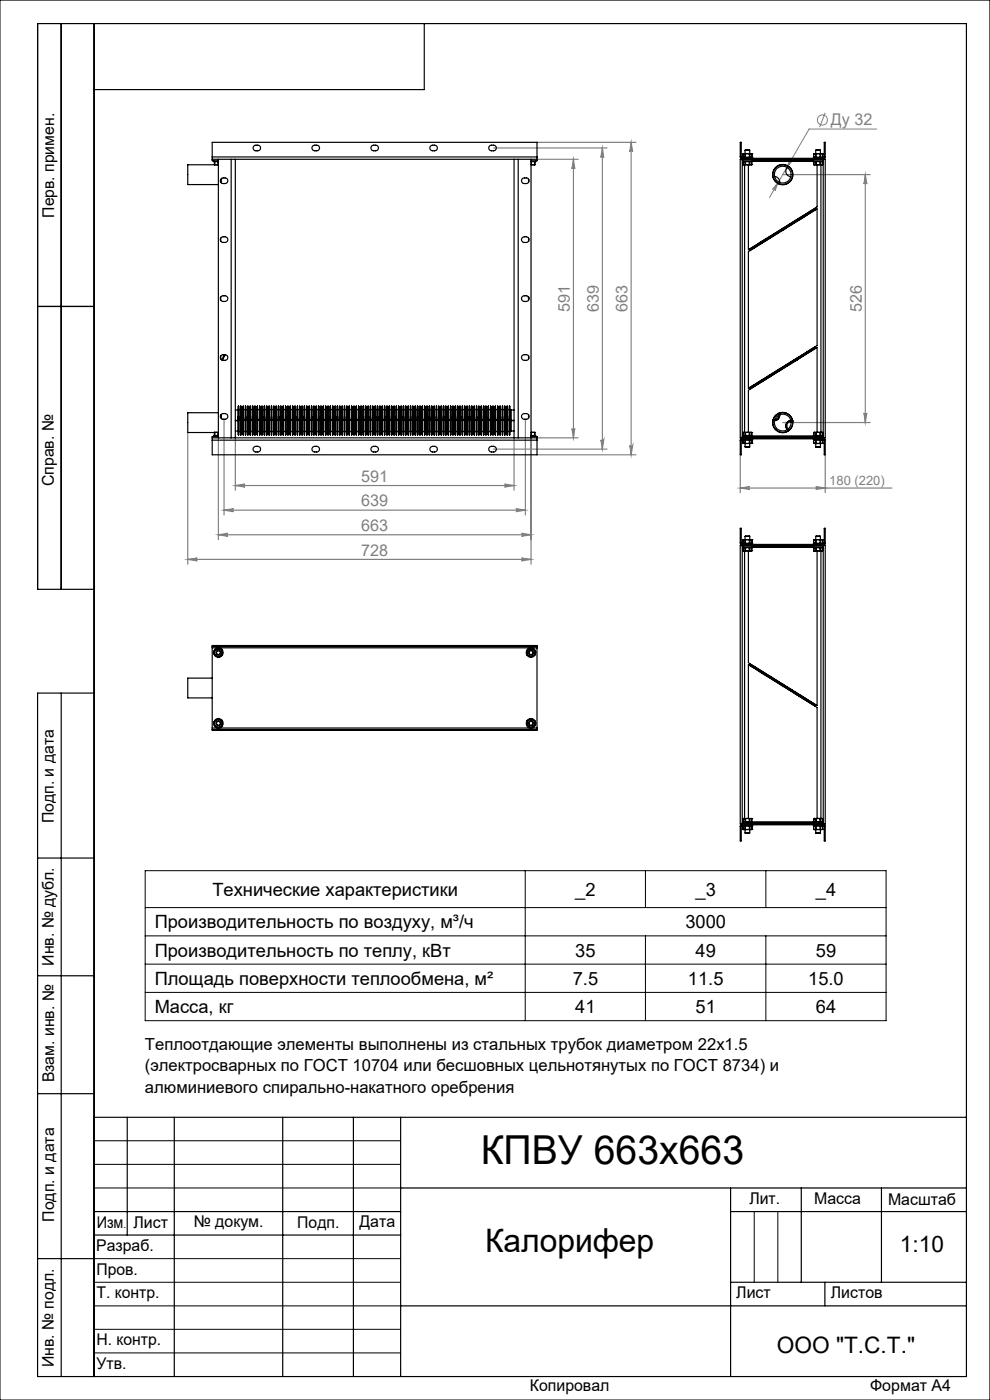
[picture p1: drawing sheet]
<svg xmlns="http://www.w3.org/2000/svg" width="210mm" height="297mm" viewBox="0 0 210 297" stroke-linecap="round" stroke-linejoin="round" font-family="sans-serif">
<defs><g id="words">
<text font-size="8.5" x="102" y="247">КПВУ 663х663</text>
<text font-size="6.9" x="102.9" y="265.6">Калорифер</text>
<g font-size="4.8">
<text x="190.9" y="265.6">1:10</text>
<text x="164.8" y="287">ООО &quot;Т.С.Т.&quot;</text>
</g>
<g font-size="3.9">
<text x="45.1" y="190.1">Технические характеристики</text>
<text x="122" y="190">_2</text>
<text x="147.5" y="190">_3</text>
<text x="173.1" y="190">_4</text>
<text x="32.8" y="196.9">Производительность по воздуху, м³/ч</text>
<text x="145.4" y="196.9">3000</text>
<text x="32.8" y="202.9">Производительность по теплу, кВт</text>
<text x="122" y="202.9">35</text>
<text x="147.5" y="202.9">49</text>
<text x="173.1" y="202.9">59</text>
<text x="32.8" y="208.9">Площадь поверхности теплообмена, м²</text>
<text x="121.5" y="208.9">7.5</text>
<text x="145.9" y="208.9">11.5</text>
<text x="171.4" y="208.9">15.0</text>
<text x="32.8" y="214.9">Масса, кг</text>
<text x="122" y="214.9">41</text>
<text x="147.5" y="214.9">51</text>
<text x="173.1" y="214.9">64</text>
</g>
<g font-size="3.5">
<text x="30.7" y="222.8">Теплоотдающие элементы выполнены из стальных трубок диаметром 22х1.5</text>
<text x="30.7" y="227.3">(электросварных по ГОСТ 10704 или бесшовных цельнотянутых по ГОСТ 8734) и</text>
<text x="30.7" y="231.8">алюминиевого спирально-накатного оребрения</text>
</g>
<g font-size="3.4" fill="#808080">
<text x="176.2" y="26.6">Ду 32</text>
<text x="120.9" y="66.2" transform="rotate(-90 120.9 66.2)">591</text>
<text x="127" y="66.2" transform="rotate(-90 127 66.2)">639</text>
<text x="133.1" y="66.2" transform="rotate(-90 133.1 66.2)">663</text>
<text x="182.8" y="66.2" transform="rotate(-90 182.8 66.2)">526</text>
<text x="76.6" y="102.2">591</text>
<text x="76.6" y="107.4">639</text>
<text x="76.6" y="112.7">663</text>
<text x="76.6" y="117.9">728</text>
</g>
<g font-size="3.4">
<text x="11.5" y="46.2" transform="rotate(-90 11.5 46.2)">Перв. примен.</text>
<text x="11.4" y="103.2" transform="rotate(-90 11.4 103.2)">Справ. №</text>
<text x="11.4" y="174.7" transform="rotate(-90 11.4 174.7)">Подп. и дата</text>
<text x="11.5" y="204.9" transform="rotate(-90 11.5 204.9)">Инв. № дубл.</text>
<text x="11.5" y="229.6" transform="rotate(-90 11.5 229.6)">Взам. инв. №</text>
<text x="159" y="255.5">Лит.</text>
<text x="172.7" y="255.5">Масса</text>
<text x="188.4" y="255.6">Масштаб</text>
<text x="11.5" y="259.2" transform="rotate(-90 11.5 259.2)">Подп. и дата</text>
<text x="20.5" y="260.4">Изм</text>
<text x="28.3" y="260.4">Лист</text>
<text x="41.1" y="260.4">№ докум.</text>
<text x="63.1" y="260.4">Подп.</text>
<text x="76.2" y="260.4">Дата</text>
<text x="20.4" y="265.4">Разраб.</text>
<text x="20.5" y="275.4">Т. контр.</text>
<text x="20.5" y="270.4">Пров.</text>
<text x="156.2" y="275.4">Лист</text>
<text x="176.2" y="275.4">Листов</text>
<text x="20.5" y="285.4">Н. контр.</text>
<text x="11.4" y="290" transform="rotate(-90 11.4 290)">Инв. № подл.</text>
<text x="20.5" y="290.4">Утв.</text>
<text x="112.4" y="295">Копировал</text>
<text x="184.6" y="295">Формат А4</text>
</g>
<text font-size="2.7" fill="#808080" x="175.9" y="102.9">180 (220)</text>
<text font-size="2.1" x="26.2" y="260.4">.</text>
</g></defs>
<g fill="none" stroke="#808080" stroke-width=".21">
<path d="M165.1 38.6l-.7 1.9a.3 .3 0 0 0-.1-.4 .3 .3 0 0 0-.4 .1zM167.7 33.6a.31 .31 0 0 0 .1 .4 .31 .31 0 0 0 .4-.1l-1.3 1.6zM175 23.9l-1.2 3.1M186 27.4h-14.4l-8.4 14.5"/>
<circle cx="174.4" cy="25.5" r="1.06"/>
</g>
<g fill="none" stroke="#808080" stroke-width=".25">
<path d="M104.7 31.4h24.1M113.9 33.8h8.7M113.9 30.2h21M121.6 33.8v59.1M121.6 33.8l.3 2a.3 .3 0 0 0-.3-.3 .3 .3 0 0 0-.3 .3zM127.8 31.4v63.9M127.8 31.4l.3 2a.3 .3 0 0 0-.3-.3 .3 .3 0 0 0-.3 .3zM133.9 30.2v66.3M133.9 30.2l.3 2a.3 .3 0 0 0-.3-.3 .3 .3 0 0 0-.3 .3zM166.1 37h18.5M183.6 37l.3 2a.3 .3 0 0 0-.3-.2 .3 .3 0 0 0-.3 .2zM183.6 37v52.6"/>
<path d="M39.8 91.8v27.9M46.3 92.9v21.6M47.5 89v20.3M49.9 92.9v11.1M104.7 95.3h24.1M109 92.9v11.1M111.4 89v20.3M112.6 92.9v26.8M113.9 92.9h8.7M113.9 96.5h21M121.3 90.9a.3 .3 0 0 0 .3 .3 .3 .3 0 0 0 .3-.3l-.3 2zM127.5 93.3a.3 .3 0 0 0 .3 .3 .3 .3 0 0 0 .3-.3l-.3 2z"/>
<path d="M133.6 94.5a.3 .3 0 0 0 .3 .3 .3 .3 0 0 0 .3-.3l-.3 2zM157 96.5v8M166.1 89.6h18.5M175 96.5v8M183.3 87.6a.3 .3 0 0 0 .3 .3 .3 .3 0 0 0 .3-.3l-.3 2zM39.8 118.7l2-.3a.3 .3 0 0 0-.2 .3 .3 .3 0 0 0 .2 .3zM39.8 118.7h72.8M46.3 113.4l2-.3a.32 .32 0 0 0-.3 .3 .32 .32 0 0 0 .3 .4zM46.3 113.4h66.3M47.5 108.2l2-.3a.32 .32 0 0 0-.3 .3 .32 .32 0 0 0 .3 .3zM47.5 108.2h63.9M49.9 103l2-.3a.32 .32 0 0 0-.3 .3 .32 .32 0 0 0 .3 .3z"/>
<path d="M49.9 103h59.1M107 102.7l2 .3-2 .3a.32 .32 0 0 0 .3-.3 .32 .32 0 0 0-.3-.3zM109.4 107.9l2 .3-2 .3a.32 .32 0 0 0 .3-.3 .32 .32 0 0 0-.3-.3zM110.6 113.1l2 .3-2 .4a.32 .32 0 0 0 .3-.4 .32 .32 0 0 0-.3-.3zM110.6 118.4l2 .3-2 .3a.3 .3 0 0 0 .3-.3 .3 .3 0 0 0-.3-.3zM157 103.5l2-.3a.3 .3 0 0 0-.3 .3 .3 .3 0 0 0 .3 .3zM157 103.5h32.2M173 103.2l2 .3-2 .3a.3 .3 0 0 0 .3-.3 .3 .3 0 0 0-.3-.3z"/>
</g>
<g fill="none" stroke="#000" stroke-width=".21">
<path d="M0 0h210v297h-210zM30.8 184.7h157.2v31.8h-157.2zM30.8 198.5h157.2M30.8 192.5h157.2M111.4 184.7v31.8M136.9 184.7v7.8M136.9 198.5v18M162.5 184.7v7.8M162.5 198.5v18M30.8 204.5h157.2M30.8 210.5h157.2M20 242h65"/>
<path d="M20 247h65M20 252h65M160 257v15M165 257v15M20 267h65M20 272h65M20 277h65M20 282h65M20 287h65"/>
</g>
<g fill="none" stroke="#000" stroke-width=".25">
<path d="M13 5v120M20 5v287M90 5v14h-70M8 65h12M20 125h-12v-120h197v287h-197v-145h12M13 147v145M8 182h12M8 207h12M8 232h12M20 237h185M27 237v25M37 237v55"/>
<path d="M60 237v55M75 237v55M85 237v55M20 257h65M85 252h120M155 252v40M155 257h50M170 252v20M187 252v20M8 267h12M20 262h65M85 277h120"/>
<path d="M155 272h50M175 272v5"/>
</g>
<g fill="#808080">
<path d="M165.1 38.6l-1.2 1.6a.3 .3 0 0 1 .4-.2 .3 .3 0 0 1 .1 .5zM167.7 33.6l-.8 1.9 1.3-1.6a.31 .31 0 0 1-.4 .1 .31 .31 0 0 1-.1-.4z"/>
<path d="M157 103.5l2-.3a.3 .3 0 0 0-.3 .3 .3 .3 0 0 0 .3 .3zM173 103.2l2 .3-2 .3a.3 .3 0 0 0 .3-.3 .3 .3 0 0 0-.3-.3z"/>
<path d="M49.9 103l2-.3a.32 .32 0 0 0-.3 .3 .32 .32 0 0 0 .3 .3zM107 102.7l2 .3-2 .3a.32 .32 0 0 0 .3-.3 .32 .32 0 0 0-.3-.3zM46.3 113.4l2-.3a.32 .32 0 0 0-.3 .3 .32 .32 0 0 0 .3 .4zM110.6 113.1l2 .3-2 .4a.32 .32 0 0 0 .3-.4 .32 .32 0 0 0-.3-.3zM39.8 118.7l2-.3a.3 .3 0 0 0-.2 .3 .3 .3 0 0 0 .2 .3zM110.6 118.4l2 .3-2 .3a.3 .3 0 0 0 .3-.3 .3 .3 0 0 0-.3-.3z"/>
<path d="M121.6 33.8l.3 2a.3 .3 0 0 0-.3-.3 .3 .3 0 0 0-.3 .3zM121.3 90.9a.3 .3 0 0 0 .3 .3 .3 .3 0 0 0 .3-.3l-.3 2zM127.8 31.4l.3 2a.3 .3 0 0 0-.3-.3 .3 .3 0 0 0-.3 .3zM127.5 93.3a.3 .3 0 0 0 .3 .3 .3 .3 0 0 0 .3-.3l-.3 2zM133.9 30.2l.3 2a.3 .3 0 0 0-.3-.3 .3 .3 0 0 0-.3 .3zM133.6 94.5a.3 .3 0 0 0 .3 .3 .3 .3 0 0 0 .3-.3l-.3 2zM183.6 37l.3 2a.3 .3 0 0 0-.3-.2 .3 .3 0 0 0-.3 .2zM183.3 87.6a.3 .3 0 0 0 .3 .3 .3 .3 0 0 0 .3-.3l-.3 2z"/>
<path d="M47.5 108.2l2-.3a.32 .32 0 0 0-.3 .3 .32 .32 0 0 0 .3 .3zM109.4 107.9l2 .3-2 .3a.32 .32 0 0 0 .3-.3 .32 .32 0 0 0-.3-.3z"/>
</g>
<g fill="none" stroke="#000" stroke-width=".25">
<path d="M45 33.3v.5M45 33.3v-3.1h68.9v3.1M45 33.3h68.9M45 33.8v.3h1.3M45 33.8h4M45.3 34.1v.2h1M45.5 34.9v.1M45.5 34.9h.1M45.5 34.3v.6M45.6 34.9h.6M45.6 34.3v.6M46.2 34.9l-6.4 .1v4.2h6.5"/>
<path d="M46.2 34.3v.6M46.3 33.8v59.1M46.8 38a.8 .8 0 0 1 1-.3 .8 .8 0 0 1 .5 .9 .79 .79 0 0 1-1 .4 .79 .79 0 0 1-.5-1zM47 37.8l-.1 1M49 33.8h60.9M49 33.8v59.1M49.9 33.8v59.1M54 30.9a.77 .77 0 0 1 .9-.1 .77 .77 0 0 1 .3 .9 .79 .79 0 0 1-1 .3 .79 .79 0 0 1-.4-.9zM66.3 31.1a.79 .79 0 0 1 .9-.3 .79 .79 0 0 1 .5 .9 .79 .79 0 0 1-1 .3 .79 .79 0 0 1-.4-.9zM78.8 31a.88 .88 0 0 1 1.5 .4 .85 .85 0 0 1-.8 .6 .85 .85 0 0 1-.8-.5zM91.5 30.9a.77 .77 0 0 1 .9-.1 .77 .77 0 0 1 .3 .9 .79 .79 0 0 1-1 .3 .79 .79 0 0 1-.4-.9zM104 30.9a.76 .76 0 0 1 .9-.1 .76 .76 0 0 1 .3 .9 .79 .79 0 0 1-1 .3 .79 .79 0 0 1-.4-.9z"/>
<path d="M109 33.8v59.1M109.9 33.8h4M109.9 33.8v59.1M110.8 37.9a.82 .82 0 0 1 .9-.2 .82 .82 0 0 1 .5 .8 .79 .79 0 0 1-1 .5 .79 .79 0 0 1-.5-1zM112.1 38v.7M112.6 33.8v59.1M112.7 34.9l.8 .1M112.7 34.9h.7M112.7 34.3v.6M113.4 34.9h.1M113.4 34.3v.6M113.5 34.3v.7"/>
<path d="M113.6 34.1v.2h-1M113.9 33.3v.5M113.9 33.8v.3h-1.3M157 33.3l.4 .5 .2-.4h1.9M157 33.3v-3.1h.2v3.1M157 33.3h.2M157 33.8h18v59.1h-18zM157.2 33.3l.2 .3h17.3l.1-.3M157.4 33.8l.1 .3h17.1v-.3v59.1v-.3h-17.1l-.1 .3zM157.6 34.1v.2h1.9v-.2M157.6 32.6h.5M157.6 32.6h.1"/>
<path d="M157.6 32.6h1.9M157.6 33.4h.1M157.6 33.4h.4M157.6 34.9h.1M157.6 34.9h1.9M157.6 32.6v.8M157.6 34.3v.6M157.6 34.9h.4M157.9 35v56.7M158 33.4h.1M158 34.9h.2M158 34.3v.6"/>
<path d="M158 31.9h1M158 31.9v1.5M158.1 33.4h.9M158.1 32.6h.9M158.1 32.6v.8M158.2 34.9h.7M158.2 34.3v.6M158.8 35v18l14.5-9.1v-8.9M158.9 34.9h.2M158.9 34.3v.6M159 32.6h.1M159 33.4h.1"/>
<path d="M159 32.6v.8M159 31.9v.7M159.1 32.6h.4M159.1 33.4h.4M159.1 34.9h.4M159.1 32.6v.8M159.1 34.3v.6M159.5 34.9h.1M159.5 34.3v.6M159.5 32.6h.1M159.5 33.4h.1M159.5 33.4h-.2"/>
<path d="M159.5 32.6v1M159.5 34.2h13M164 37.5h-.1M164.3 37.5a1.15 1.15 0 0 1 1.1 1.2M165.3 39h.1M167 35.6a1.15 1.15 0 0 0-.2 1.2 1.15 1.15 0 0 0 .9 .7M167.3 35.3h.1M168.1 37.5h.1M172.5 34.1v.2h2v-.2M172.6 32.6h.4M172.6 32.6h.1M172.6 32.6h1.9"/>
<path d="M172.6 33.4h.1M172.6 33.4h.4M172.6 32.6l-.1 1M172.6 34.9h.1M172.6 34.9h.4M172.6 34.9h1.9M172.6 34.3v.6M173 32.6h.1M173 33.4h.1M173 34.9h.1M173 32.6v.8M173 34.3v.6"/>
<path d="M173 31.9h1M173 31.9v.7M173.1 32.6h.9M173.1 33.4h.9M173.1 32.6v.8M173.1 34.9h.8M173.1 34.3v.6M173.9 34.9h.2M173.9 34.3v.6M174 32.6h.5M174 33.4h.1M174 32.6v.8"/>
<path d="M174 31.9l.1 1.5M174.1 33.4h.4M174.1 34.9h.3M174.1 34.3v.6M174.1 35v56.7M174.4 34.9h.1M174.4 34.3v.6M174.5 32.6h.1M174.5 33.4h.1M174.5 32.6v.8M174.5 33.4h-.2M174.8 33.3v-3.1h.2v3.1"/>
<path d="M174.8 33.3h.2M175 33.3l-.4 .5-.1-.4h-2M46.8 50.5v.7M46.9 50.4a.79 .79 0 0 1 1-.2 .79 .79 0 0 1 .4 .9 .82 .82 0 0 1-1 .4 .82 .82 0 0 1-.6-.8zM110.8 50.4a.78 .78 0 0 1 1-.2 .78 .78 0 0 1 .3 .9 .79 .79 0 0 1-.9 .4 .79 .79 0 0 1-.5-1zM112.1 50.5v.7M158.8 53.4l14.5-9.1v29l-14.5 9.1zM159.1 52.8l.1 .3M172.9 44.2l-13.8 8.6M172.9 44.2l.1 .3M173 44.5l-13.8 8.6M46.8 75.5a.8 .8 0 0 1 1-.3 .8 .8 0 0 1 .5 .9 .79 .79 0 0 1-1 .4 .79 .79 0 0 1-.5-1z"/>
<path d="M46.8 63a.79 .79 0 0 1 1-.3 .79 .79 0 0 1 .5 .9 .79 .79 0 0 1-1 .4 .79 .79 0 0 1-.5-1zM46.8 63v.7M46.8 75.5v.7M47.6 75.2l-.5 1.2M47.8 75.2l-.6 1.2M110.7 75.5a.79 .79 0 0 1 1-.3 .79 .79 0 0 1 .4 .9 .79 .79 0 0 1-.9 .3 .79 .79 0 0 1-.5-.9zM110.9 62.8a.76 .76 0 0 1 .9 0 .76 .76 0 0 1 .3 .8 .79 .79 0 0 1-.9 .4 .79 .79 0 0 1-.5-1zM112.1 62.9v.8M112.1 63.2v-.2v.4M112.1 75.5v.7M163.2 79.6h.1M163.4 79.9h.1"/>
<path d="M165.1 78.4h.1M165.3 78.7h.1M166.8 77.4h.1M167 77.6h.1M168.8 76.2h.1M168.9 76.4h.1M172.9 73.6l-13.8 8.6M172.9 73.6l.1 .3M173 73.9l-13.8 8.6M45 92.9v.5M45 93.4v3.1h68.9v-3.1M45 93.4h68.9"/>
<path d="M45 92.9h4M45.5 91.8h.1M45.5 91.8v.6M45.6 91.8h.6M45.6 91.8v.6M46.2 91.8v.6M46.3 92.4h-1v.2M46.3 87.6h-6.5v4.2h6.4M46.3 92.6h-1.3v.3M46.9 87.9l.1 .9M46.9 87.9a.79 .79 0 0 1 1-.2 .79 .79 0 0 1 .4 .9 .82 .82 0 0 1-1 .4 .82 .82 0 0 1-.6-.8zM49 92.9h60.9"/>
<path d="M49.9 89.2h.6M49.9 87h.6M49.9 91.4h.6M50.5 89.1l.1 3.1M50.6 88.4v3.8M50.6 86.2v2.2M50.6 86.2l-.1 2.9M50.6 92.2h.1M50.6 88.4h.1M50.6 88.4l-.1 .7M50.6 86.2h.1M50.6 88.4l.1 .7"/>
<path d="M50.6 86.2l.1 .7M50.7 89.1v2.4M50.7 86.9v2.2M50.7 91.5l-.1 .7M50.7 91.5h.3M50.7 89.1h.3M50.7 86.9h.3M51 89.1v2.4M51 86.9v2.2M51 91.5v.7M51 88.4v3.8M51 86.2v2.2"/>
<path d="M51 92.2h.1M51 88.4h.1M51 88.4v.7M51 86.2h.1M51 86.2v.7M51.1 88.4v3.8M51.1 86.2v2.2M51.1 88.4l.1 .7M51.1 86.2l.1 .7M51.2 89.1v2.4M51.2 86.9v2.2M51.2 91.5l-.1 .7"/>
<path d="M51.2 91.5h.3M51.2 89.1h.3M51.2 86.9h.3M51.5 89.1v2.4M51.5 86.9v2.2M51.5 91.5l.1 .7M51.6 92.2h.1M51.6 88.4h.1M51.6 88.4l-.1 .7M51.6 86.2h.1M51.6 86.2l-.1 .7M51.6 88.4v3.8"/>
<path d="M51.6 86.2v2.2M51.6 88.4v.7M51.6 86.2v.7M51.6 89.1v2.4M51.6 86.9v2.2M51.6 91.5v.7M51.6 91.5h.4M51.6 89.1h.4M51.6 86.9h.4M52 89.1v2.4M52 86.9v2.2M52 91.5l.1 .7"/>
<path d="M52.1 88.4v3.8M52.1 86.2v2.2M52.1 92.2h.1M52.1 88.4h.1M52.1 88.4l-.1 .7M52.1 86.2h.1M52.1 86.2l-.1 .7M52.1 88.4v.7M52.1 86.2v.7M52.1 89.1v2.4M52.1 86.9v2.2M52.1 91.5v.7"/>
<path d="M52.1 91.5h.4M52.1 89.1h.4M52.1 86.9h.4M52.5 89.1v2.4M52.5 86.9v2.2M52.5 91.5l.1 .7M52.6 88.4v3.8M52.6 86.2v2.2M52.6 92.2h.1M52.6 88.4h.1M52.6 88.4l-.1 .7M52.6 86.2h.1"/>
<path d="M52.6 86.2l-.1 .7M52.6 88.4v.7M52.6 86.2v.7M52.6 89.1v2.4M52.6 86.9v2.2M52.6 91.5v.7M52.6 91.5h.4M52.6 89.1h.4M52.6 86.9h.4M53 89.1v2.4M53 86.9v2.2M53 91.5l.1 .7"/>
<path d="M53.1 92.2h.1M53.1 88.4h.1M53.1 88.4l-.1 .7M53.1 86.2h.1M53.1 86.2l-.1 .7M53.1 88.4v3.8M53.1 86.2v2.2M53.1 88.4v.7M53.1 86.2v.7M53.1 89.1v2.4M53.1 86.9v2.2M53.1 91.5v.7"/>
<path d="M53.1 91.5h.4M53.1 89.1h.4M53.1 86.9h.4M53.5 89.1v2.4M53.5 86.9v2.2M53.5 91.5l.1 .7M53.6 88.4v3.8M53.6 86.2v2.2M53.6 92.2h.1M53.6 88.4h.1M53.6 88.4l-.1 .7M53.6 86.2h.1"/>
<path d="M53.6 86.2l-.1 .7M53.6 88.4l.1 .7M53.6 86.2l.1 .7M53.7 89.1v2.4M53.7 86.9v2.2M53.7 91.5l-.1 .7M53.7 91.5h.3M53.7 89.1h.3M53.7 86.9h.3M53.9 94.9a.79 .79 0 0 1 .9-.2 .79 .79 0 0 1 .4 .9 .82 .82 0 0 1-.9 .3 .82 .82 0 0 1-.6-.8zM54 89.1v2.4M54 86.9v2.2"/>
<path d="M54 91.5v.7M54 88.4v3.8M54 86.2v2.2M54 92.2h.1M54 88.4h.1M54 88.4v.7M54 86.2h.1M54 86.2v.7M54.1 88.4v3.8M54.1 86.2v2.2M54.1 88.4l.1 .7M54.1 86.2l.1 .7"/>
<path d="M54.2 89.1v2.4M54.2 86.9v2.2M54.2 91.5l-.1 .7M54.2 91.5h.3M54.2 89.1h.3M54.2 86.9h.3M54.5 89.1v2.4M54.5 86.9v2.2M54.5 91.5l.1 .7M54.6 88.4v3.8M54.6 86.2v2.2M54.6 92.2h.1"/>
<path d="M54.6 88.4h.1M54.6 88.4l-.1 .7M54.6 86.2h.1M54.6 86.2l-.1 .7M54.6 88.4v.7M54.6 86.2v.7M54.6 89.1v2.4M54.6 86.9v2.2M54.6 91.5v.7M54.6 91.5h.4M54.6 89.1h.4M54.6 86.9h.4"/>
<path d="M55 89.1v2.4M55 86.9v2.2M55 91.5l.1 .7M55.1 88.4v3.8M55.1 86.2v2.2M55.1 92.2h.1M55.1 88.4h.1M55.1 88.4l-.1 .7M55.1 86.2h.1M55.1 86.2l-.1 .7M55.1 88.4v.7M55.1 86.2v.7"/>
<path d="M55.1 89.1v2.4M55.1 86.9v2.2M55.1 91.5v.7M55.1 91.5h.4M55.1 89.1h.4M55.1 86.9h.4M55.5 89.1v2.4M55.5 86.9v2.2M55.5 91.5l.1 .7M55.6 88.4v3.8M55.6 92.2h.1M55.6 88.4h.1"/>
<path d="M55.6 88.4l-.1 .7M55.6 86.2h.1M55.6 86.2l-.1 .7M55.6 86.2v2.2M55.6 88.4v.7M55.6 86.2v.7M55.6 89.1v2.4M55.6 86.9v2.2M55.6 91.5v.7M55.6 91.5h.4M55.6 89.1h.4M55.6 86.9h.4"/>
<path d="M56 89.1v2.4M56 86.9v2.2M56 91.5l.1 .7M56.1 88.4v3.8M56.1 86.2v2.2M56.1 92.2h.1M56.1 88.4h.1M56.1 88.4l-.1 .7M56.1 86.2h.1M56.1 86.2l-.1 .7M56.1 89.1v2.4M56.1 86.9v2.2"/>
<path d="M56.1 86.2v.7M56.1 88.4v.7M56.1 91.5v.7M56.1 91.5h.4M56.1 89.1h.4M56.1 86.9h.4M56.5 89.1v2.4M56.5 86.9v2.2M56.5 91.5l.1 .7M56.6 88.4v3.8M56.6 86.2v2.2M56.6 92.2h.1"/>
<path d="M56.6 88.4h.1M56.6 88.4l-.1 .7M56.6 86.2h.1M56.6 86.2l-.1 .7M56.6 88.4l.1 .7M56.6 86.2l.1 .7M56.7 89.1v2.4M56.7 86.9v2.2M56.7 91.5l-.1 .7M56.7 91.5h.3M56.7 89.1h.3M56.7 86.9h.3"/>
<path d="M57 88.4v3.8M57 89.1v2.4M57 86.2v2.2M57 86.9v2.2M57 92.2h.1M57 88.4h.1M57 86.2v.7M57 88.4v.7M57 91.5v.7M57 86.2h.1M57.1 88.4v3.8M57.1 86.2v2.2"/>
<path d="M57.1 88.4v.7M57.1 86.2v.7M57.1 89.1v2.4M57.1 86.9v2.2M57.1 91.5v.7M57.1 91.5h.4M57.1 89.1h.4M57.1 86.9h.4M57.5 89.1v2.4M57.5 86.9v2.2M57.5 91.5l.1 .7M57.6 92.2h.1"/>
<path d="M57.6 88.4h.1M57.6 88.4l-.1 .7M57.6 86.2h.1M57.6 86.2l-.1 .7M57.6 88.4v3.8M57.6 86.2v2.2M57.6 88.4v.7M57.6 86.2v.7M57.6 89.1v2.4M57.6 86.9v2.2M57.6 91.5v.7M57.6 91.5h.4"/>
<path d="M57.6 89.1h.4M57.6 86.9h.4M58 89.1v2.4M58 86.9v2.2M58 91.5l.1 .7M58.1 88.4v3.8M58.1 86.2v2.2M58.1 92.2h.1M58.1 88.4h.1M58.1 88.4l-.1 .7M58.1 86.2h.1M58.1 86.2l-.1 .7"/>
<path d="M58.1 88.4v.7M58.1 86.2v.7M58.1 89.1v2.4M58.1 86.9v2.2M58.1 91.5v.7M58.1 91.5h.4M58.1 89.1h.4M58.1 86.9h.4M58.5 89.1v2.4M58.5 86.9v2.2M58.5 91.5l.1 .7M58.6 88.4v3.8"/>
<path d="M58.6 86.2v2.2M58.6 92.2h.1M58.6 88.4h.1M58.6 88.4l-.1 .7M58.6 86.2h.1M58.6 86.2l-.1 .7M58.6 88.4v.7M58.6 86.2v.7M58.6 89.1v2.4M58.6 86.9v2.2M58.6 91.5v.7M58.6 91.5h.4"/>
<path d="M58.6 89.1h.4M58.6 86.9h.4M59 89.1v2.4M59 86.9v2.2M59 91.5l.1 .7M59.1 88.4v3.8M59.1 86.2v2.2M59.1 92.2h.1M59.1 88.4h.1M59.1 88.4l-.1 .7M59.1 86.2h.1M59.1 86.2l-.1 .7"/>
<path d="M59.1 89.1v2.4M59.1 86.9v2.2M59.1 86.2v.7M59.1 88.4v.7M59.1 91.5v.7M59.1 91.5h.4M59.1 89.1h.4M59.1 86.9h.4M59.5 89.1v2.4M59.5 86.9v2.2M59.5 91.5v.7M59.5 88.4v3.8"/>
<path d="M59.5 86.2v2.2M59.5 92.2h.1M59.5 88.4h.1M59.5 88.4v.7M59.5 86.2h.1M59.5 86.2v.7M59.6 88.4v3.8M59.6 86.2v2.2M59.6 88.4l.1 .7M59.6 86.2l.1 .7M59.7 89.1v2.4M59.7 86.9v2.2"/>
<path d="M59.7 91.5l-.1 .7M59.7 91.5h.3M59.7 89.1h.3M59.7 86.9h.3M60 88.4v3.8M60 89.1v2.4M60 86.2v2.2M60 86.9v2.2M60 92.2h.1M60 88.4h.1M60 86.2v.7M60 88.4v.7"/>
<path d="M60 91.5v.7M60 86.2h.1M60.1 88.4v3.8M60.1 86.2v2.2M60.1 88.4v.7M60.1 86.2v.7M60.1 89.1v2.4M60.1 86.9v2.2M60.1 91.5v.7M60.1 91.5h.4M60.1 89.1h.4M60.1 86.9h.4"/>
<path d="M60.5 89.1v2.4M60.5 86.9v2.2M60.5 91.5l.1 .7M60.6 88.4v3.8M60.6 86.2v2.2M60.6 92.2h.1M60.6 88.4h.1M60.6 88.4l-.1 .7M60.6 86.2h.1M60.6 86.2l-.1 .7M60.6 88.4v.7M60.6 86.2v.7"/>
<path d="M60.6 89.1v2.4M60.6 86.9v2.2M60.6 91.5v.7M60.6 91.5h.4M60.6 89.1h.4M60.6 86.9h.4M61 89.1v2.4M61 86.9v2.2M61 91.5l.1 .7M61.1 86.2v2.2M61.1 92.2h.1M61.1 88.4h.1"/>
<path d="M61.1 88.4l-.1 .7M61.1 86.2h.1M61.1 86.2l-.1 .7M61.1 88.4v3.8M61.1 88.4v.7M61.1 86.2v.7M61.1 89.1v2.4M61.1 86.9v2.2M61.1 91.5v.7M61.1 91.5h.4M61.1 89.1h.4M61.1 86.9h.4"/>
<path d="M61.5 89.1v2.4M61.5 86.9v2.2M61.5 91.5l.1 .7M61.6 88.4v3.8M61.6 86.2v2.2M61.6 92.2h.1M61.6 88.4h.1M61.6 88.4l-.1 .7M61.6 86.2h.1M61.6 86.2l-.1 .7M61.6 88.4v.7M61.6 86.2v.7"/>
<path d="M61.6 89.1v2.4M61.6 86.9v2.2M61.6 91.5v.7M61.6 91.5h.4M61.6 89.1h.4M61.6 86.9h.4M62 89.1v2.4M62 86.9v2.2M62 91.5l.1 .7M62.1 88.4v3.8M62.1 86.2v2.2M62.1 92.2h.1"/>
<path d="M62.1 88.4h.1M62.1 88.4l-.1 .7M62.1 86.2h.1M62.1 86.2l-.1 .7M62.1 88.4l.1 .7M62.1 86.2l.1 .7M62.2 89.1v2.4M62.2 86.9v2.2M62.2 91.5l-.1 .7M62.2 91.5h.3M62.2 89.1h.3M62.2 86.9h.3"/>
<path d="M62.5 89.1v2.4M62.5 86.9v2.2M62.5 91.5v.7M62.5 88.4v3.8M62.5 86.2v2.2M62.5 92.2h.1M62.5 88.4h.1M62.5 88.4v.7M62.5 86.2h.1M62.5 86.2v.7M62.6 88.4v3.8M62.6 86.2v2.2"/>
<path d="M62.6 88.4l.1 .7M62.6 86.2l.1 .7M62.7 89.1v2.4M62.7 86.9v2.2M62.7 91.5l-.1 .7M62.7 91.5h.3M62.7 89.1h.3M62.7 86.9h.3M63 89.1v2.4M63 86.9v2.2M63 91.5l.1 .7M63.1 88.4v3.8"/>
<path d="M63.1 86.2v2.2M63.1 92.2h.1M63.1 88.4h.1M63.1 88.4l-.1 .7M63.1 86.2h.1M63.1 86.2l-.1 .7M63.1 88.4v.7M63.1 86.2v.7M63.1 89.1v2.4M63.1 86.9v2.2M63.1 91.5v.7M63.1 91.5h.4"/>
<path d="M63.1 89.1h.4M63.1 86.9h.4M63.5 89.1v2.4M63.5 86.9v2.2M63.5 91.5l.1 .7M63.6 88.4v3.8M63.6 92.2h.1M63.6 88.4h.1M63.6 88.4l-.1 .7M63.6 86.2h.1M63.6 86.2l-.1 .7M63.6 86.2v2.2"/>
<path d="M63.6 88.4v.7M63.6 86.2v.7M63.6 89.1v2.4M63.6 86.9v2.2M63.6 91.5v.7M63.6 91.5h.4M63.6 89.1h.4M63.6 86.9h.4M64 89.1v2.4M64 86.9v2.2M64 91.5l.1 .7M64.1 88.4v3.8"/>
<path d="M64.1 86.2v2.2M64.1 92.2h.1M64.1 88.4h.1M64.1 88.4l-.1 .7M64.1 86.2h.1M64.1 86.2l-.1 .7M64.1 88.4v.7M64.1 86.2v.7M64.1 89.1v2.4M64.1 86.9v2.2M64.1 91.5v.7M64.1 91.5h.4"/>
<path d="M64.1 89.1h.4M64.1 86.9h.4M64.5 89.1v2.4M64.5 86.9v2.2M64.5 91.5l.1 .7M64.6 88.4v3.8M64.6 86.2v2.2M64.6 92.2h.1M64.6 88.4h.1M64.6 88.4l-.1 .7M64.6 86.2h.1M64.6 86.2l-.1 .7"/>
<path d="M64.6 88.4v.7M64.6 86.2v.7M64.6 89.1v2.4M64.6 86.9v2.2M64.6 91.5v.7M64.6 91.5h.4M64.6 89.1h.4M64.6 86.9h.4M65 89.1v2.4M65 86.9v2.2M65 91.5l.1 .7M65.1 88.4v3.8"/>
<path d="M65.1 86.2v2.2M65.1 92.2h.1M65.1 88.4h.1M65.1 88.4l-.1 .7M65.1 86.2h.1M65.1 86.2l-.1 .7M65.1 88.4l.1 .7M65.1 86.2l.1 .7M65.2 89.1v2.4M65.2 86.9v2.2M65.2 91.5l-.1 .7M65.2 91.5h.3"/>
<path d="M65.2 89.1h.3M65.2 86.9h.3M65.5 89.1v2.4M65.5 86.9v2.2M65.5 91.5v.7M65.5 88.4v3.8M65.5 86.2v2.2M65.5 92.2h.1M65.5 88.4h.1M65.5 88.4v.7M65.5 86.2h.1M65.5 86.2v.7"/>
<path d="M65.6 88.4v3.8M65.6 86.2v2.2M65.6 88.4l.1 .7M65.6 86.2l.1 .7M65.7 89.1v2.4M65.7 86.9v2.2M65.7 91.5l-.1 .7M65.7 91.5h.3M65.7 89.1h.3M65.7 86.9h.3M66 89.1v2.4M66 86.9v2.2"/>
<path d="M66 91.5l.1 .7M66.1 88.4v3.8M66.1 86.2v2.2M66.1 92.2h.1M66.1 88.4h.1M66.1 88.4l-.1 .7M66.1 86.2h.1M66.1 86.2l-.1 .7M66.1 88.4v.7M66.1 86.2v.7M66.1 89.1v2.4M66.1 86.9v2.2"/>
<path d="M66.1 91.5v.7M66.1 91.5h.4M66.1 89.1h.4M66.1 86.9h.4M66.4 94.9a.78 .78 0 0 1 .9-.2 .78 .78 0 0 1 .4 .9 .79 .79 0 0 1-1 .3 .79 .79 0 0 1-.4-.9zM66.5 89.1v2.4M66.5 86.9v2.2M66.5 91.5l.1 .7M66.6 88.4v3.8M66.6 86.2v2.2M66.6 92.2h.1M66.6 88.4h.1"/>
<path d="M66.6 88.4l-.1 .7M66.6 86.2h.1M66.6 86.2l-.1 .7M66.6 88.4v.7M66.6 86.2v.7M66.6 89.1v2.4M66.6 86.9v2.2M66.6 91.5v.7M66.6 91.5h.4M66.6 89.1h.4M66.6 86.9h.4M67 89.1v2.4"/>
<path d="M67 86.9v2.2M67 91.5l.1 .7M67.1 88.4v3.8M67.1 86.2v2.2M67.1 92.2h.1M67.1 88.4h.1M67.1 88.4l-.1 .7M67.1 86.2l-.1 .7M67.1 86.2h.1M67.1 88.4v.7M67.1 86.2v.7M67.1 89.1v2.4"/>
<path d="M67.1 86.9v2.2M67.1 91.5v.7M67.1 91.5h.4M67.1 89.1h.4M67.1 86.9h.4M67.5 89.1v2.4M67.5 86.9v2.2M67.5 91.5l.1 .7M67.6 88.4v3.8M67.6 86.2v2.2M67.6 92.2h.1M67.6 88.4h.1"/>
<path d="M67.6 88.4l-.1 .7M67.6 86.2h.1M67.6 86.2l-.1 .7M67.6 89.1v2.4M67.6 86.9v2.2M67.6 86.2v.7M67.6 88.4v.7M67.6 91.5v.7M67.6 91.5h.4M67.6 89.1h.4M67.6 86.9h.4M68 89.1v2.4"/>
<path d="M68 86.9v2.2M68 91.5l.1 .7M68.1 88.4v3.8M68.1 86.2v2.2M68.1 92.2h.1M68.1 88.4h.1M68.1 88.4l-.1 .7M68.1 86.2h.1M68.1 86.2l-.1 .7M68.1 88.4l.1 .7M68.1 86.2l.1 .7M68.2 89.1v2.4"/>
<path d="M68.2 86.9v2.2M68.2 91.5l-.1 .7M68.2 91.5h.3M68.2 89.1h.3M68.2 86.9h.3M68.5 88.4v3.8M68.5 89.1v2.4M68.5 86.2v2.2M68.5 86.9v2.2M68.5 92.2h.1M68.5 88.4h.1M68.5 86.2v.7"/>
<path d="M68.5 88.4v.7M68.5 91.5v.7M68.5 86.2h.1M68.6 88.4v3.8M68.6 86.2v2.2M68.6 88.4l.1 .7M68.6 86.2l.1 .7M68.7 89.1v2.4M68.7 86.9v2.2M68.7 91.5l-.1 .7M68.7 91.5h.3M68.7 89.1h.3"/>
<path d="M68.7 86.9h.3M69 89.1v2.4M69 86.9v2.2M69 91.5l.1 .7M69.1 88.4v3.8M69.1 92.2h.1M69.1 88.4h.1M69.1 88.4l-.1 .7M69.1 86.2h.1M69.1 86.2l-.1 .7M69.1 86.2v2.2M69.1 88.4v.7"/>
<path d="M69.1 86.2v.7M69.1 89.1v2.4M69.1 86.9v2.2M69.1 91.5v.7M69.1 91.5h.4M69.1 89.1h.4M69.1 86.9h.4M69.5 89.1v2.4M69.5 86.9v2.2M69.5 91.5l.1 .7M69.6 88.4v3.8M69.6 86.2v2.2"/>
<path d="M69.6 92.2h.1M69.6 88.4h.1M69.6 88.4l-.1 .7M69.6 86.2h.1M69.6 86.2l-.1 .7M69.6 88.4v.7M69.6 86.2v.7M69.6 89.1v2.4M69.6 86.9v2.2M69.6 91.5v.7M69.6 91.5h.4M69.6 89.1h.4"/>
<path d="M69.6 86.9h.4M70 89.1v2.4M70 86.9v2.2M70 91.5l.1 .7M70.1 88.4v3.8M70.1 86.2v2.2M70.1 92.2h.1M70.1 88.4h.1M70.1 88.4l-.1 .7M70.1 86.2h.1M70.1 86.2l-.1 .7M70.1 88.4v.7"/>
<path d="M70.1 86.2v.7M70.1 89.1v2.4M70.1 86.9v2.2M70.1 91.5v.7M70.1 91.5h.4M70.1 89.1h.4M70.1 86.9h.4M70.5 89.1v2.4M70.5 86.9v2.2M70.5 91.5l.1 .7M70.6 88.4v3.8M70.6 86.2v2.2"/>
<path d="M70.6 92.2h.1M70.6 88.4h.1M70.6 88.4l-.1 .7M70.6 86.2h.1M70.6 86.2l-.1 .7M70.6 89.1v2.4M70.6 86.9v2.2M70.6 86.2v.7M70.6 88.4v.7M70.6 91.5v.7M70.6 91.5h.4M70.6 89.1h.4"/>
<path d="M70.6 86.9h.4M71 89.1v2.4M71 86.9v2.2M71 91.5v.7M71 88.4v3.8M71 86.2v2.2M71 92.2h.1M71 88.4h.1M71 88.4v.7M71 86.2h.1M71 86.2v.7M71.1 88.4v3.8"/>
<path d="M71.1 86.2v2.2M71.1 88.4l.1 .7M71.1 86.2l.1 .7M71.2 89.1v2.4M71.2 86.9v2.2M71.2 91.5l-.1 .7M71.2 91.5h.3M71.2 89.1h.3M71.2 86.9h.3M71.5 88.4v3.8M71.5 89.1v2.4M71.5 86.2v2.2"/>
<path d="M71.5 86.9v2.2M71.5 92.2h.1M71.5 88.4h.1M71.5 86.2v.7M71.5 88.4v.7M71.5 91.5v.7M71.5 86.2h.1M71.6 88.4v3.8M71.6 86.2v2.2M71.6 88.4v.7M71.6 86.2v.7M71.6 89.1v2.4"/>
<path d="M71.6 86.9v2.2M71.6 91.5v.7M71.6 91.5h.4M71.6 89.1h.4M71.6 86.9h.4M72 89.1v2.4M72 86.9v2.2M72 91.5l.1 .7M72.1 88.4v3.8M72.1 86.2v2.2M72.1 92.2h.1M72.1 88.4h.1"/>
<path d="M72.1 88.4l-.1 .7M72.1 86.2h.1M72.1 86.2l-.1 .7M72.1 88.4v.7M72.1 86.2v.7M72.1 89.1v2.4M72.1 86.9v2.2M72.1 91.5v.7M72.1 91.5h.4M72.1 89.1h.4M72.1 86.9h.4M72.5 89.1v2.4"/>
<path d="M72.5 86.9v2.2M72.5 91.5l.1 .7M72.6 88.4v3.8M72.6 86.2v2.2M72.6 92.2h.1M72.6 88.4h.1M72.6 88.4l-.1 .7M72.6 86.2h.1M72.6 86.2l-.1 .7M72.6 88.4v.7M72.6 86.2v.7M72.6 89.1v2.4"/>
<path d="M72.6 86.9v2.2M72.6 91.5v.7M72.6 91.5h.4M72.6 89.1h.4M72.6 86.9h.4M73 89.1v2.4M73 86.9v2.2M73 91.5l.1 .7M73.1 88.4v3.8M73.1 92.2h.1M73.1 88.4h.1M73.1 88.4l-.1 .7"/>
<path d="M73.1 86.2h.1M73.1 86.2l-.1 .7M73.1 86.2v2.2M73.1 88.4v.7M73.1 86.2v.7M73.1 89.1v2.4M73.1 86.9v2.2M73.1 91.5v.7M73.1 91.5h.4M73.1 89.1h.4M73.1 86.9h.4M73.5 89.1v2.4"/>
<path d="M73.5 86.9v2.2M73.5 91.5l.1 .7M73.6 88.4v3.8M73.6 86.2v2.2M73.6 92.2h.1M73.6 88.4h.1M73.6 88.4l-.1 .7M73.6 86.2h.1M73.6 86.2l-.1 .7M73.6 88.4l.1 .7M73.6 86.2l.1 .7M73.7 89.1v2.4"/>
<path d="M73.7 86.9v2.2M73.7 91.5l-.1 .7M73.7 91.5h.3M73.7 89.1h.3M73.7 86.9h.3M74 89.1v2.4M74 86.9v2.2M74 91.5v.7M74 88.4v3.8M74 86.2v2.2M74 92.2h.1M74 88.4h.1"/>
<path d="M74 88.4v.7M74 86.2h.1M74 86.2v.7M74.1 88.4v3.8M74.1 86.2v2.2M74.1 88.4l.1 .7M74.1 86.2l.1 .7M74.2 89.1v2.4M74.2 86.9v2.2M74.2 91.5l-.1 .7M74.2 91.5h.3M74.2 89.1h.3"/>
<path d="M74.2 86.9h.3M74.5 89.1v2.4M74.5 86.9v2.2M74.5 91.5l.1 .7M74.6 88.4v3.8M74.6 86.2v2.2M74.6 92.2h.1M74.6 88.4h.1M74.6 88.4l-.1 .7M74.6 86.2h.1M74.6 86.2l-.1 .7M74.6 88.4v.7"/>
<path d="M74.6 86.2v.7M74.6 89.1v2.4M74.6 86.9v2.2M74.6 91.5v.7M74.6 91.5h.4M74.6 89.1h.4M74.6 86.9h.4M75 89.1v2.4M75 86.9v2.2M75 91.5l.1 .7M75.1 88.4v3.8M75.1 92.2h.1"/>
<path d="M75.1 88.4h.1M75.1 88.4l-.1 .7M75.1 86.2h.1M75.1 86.2l-.1 .7M75.1 86.2v2.2M75.1 88.4v.7M75.1 86.2v.7M75.1 89.1v2.4M75.1 86.9v2.2M75.1 91.5v.7M75.1 91.5h.4M75.1 89.1h.4"/>
<path d="M75.1 86.9h.4M75.5 89.1v2.4M75.5 86.9v2.2M75.5 91.5l.1 .7M75.6 88.4v3.8M75.6 86.2v2.2M75.6 92.2h.1M75.6 88.4h.1M75.6 88.4l-.1 .7M75.6 86.2h.1M75.6 86.2l-.1 .7M75.6 88.4v.7"/>
<path d="M75.6 86.2v.7M75.6 89.1v2.4M75.6 86.9v2.2M75.6 91.5v.7M75.6 91.5h.4M75.6 89.1h.4M75.6 86.9h.4M76 89.1v2.4M76 86.9v2.2M76 91.5l.1 .7M76.1 88.4v3.8M76.1 86.2v2.2"/>
<path d="M76.1 92.2h.1M76.1 88.4h.1M76.1 88.4l-.1 .7M76.1 86.2h.1M76.1 86.2l-.1 .7M76.1 88.4v.7M76.1 86.2v.7M76.1 89.1v2.4M76.1 86.9v2.2M76.1 91.5v.7M76.1 91.5h.4M76.1 89.1h.4"/>
<path d="M76.1 86.9h.4M76.5 89.1v2.4M76.5 86.9v2.2M76.5 91.5l.1 .7M76.6 88.4v3.8M76.6 86.2v2.2M76.6 92.2h.1M76.6 88.4h.1M76.6 88.4l-.1 .7M76.6 86.2h.1M76.6 86.2l-.1 .7M76.6 88.4l.1 .7"/>
<path d="M76.6 86.2l.1 .7M76.7 89.1v2.4M76.7 86.9v2.2M76.7 91.5l-.1 .7M76.7 91.5h.3M76.7 89.1h.3M76.7 86.9h.3M77 89.1v2.4M77 86.9v2.2M77 91.5v.7M77 88.4v3.8M77 86.2v2.2"/>
<path d="M77 92.2h.1M77 88.4h.1M77 88.4v.7M77 86.2h.1M77 86.2v.7M77.1 88.4v3.8M77.1 86.2v2.2M77.1 88.4l.1 .7M77.1 86.2l.1 .7M77.2 89.1v2.4M77.2 86.9v2.2M77.2 91.5l-.1 .7"/>
<path d="M77.2 91.5h.3M77.2 89.1h.3M77.2 86.9h.3M77.5 89.1v2.4M77.5 86.9v2.2M77.5 91.5l.1 .7M77.6 88.4v3.8M77.6 86.2v2.2M77.6 92.2h.1M77.6 88.4h.1M77.6 88.4l-.1 .7M77.6 86.2h.1"/>
<path d="M77.6 86.2l-.1 .7M77.6 88.4v.7M77.6 86.2v.7M77.6 89.1v2.4M77.6 86.9v2.2M77.6 91.5v.7M77.6 91.5h.4M77.6 89.1h.4M77.6 86.9h.4M78 89.1v2.4M78 86.9v2.2M78 91.5l.1 .7"/>
<path d="M78.1 88.4v3.8M78.1 86.2v2.2M78.1 92.2h.1M78.1 88.4h.1M78.1 88.4l-.1 .7M78.1 86.2h.1M78.1 86.2l-.1 .7M78.1 88.4v.7M78.1 86.2v.7M78.1 89.1v2.4M78.1 86.9v2.2M78.1 91.5v.7"/>
<path d="M78.1 91.5h.4M78.1 89.1h.4M78.1 86.9h.4M78.5 89.1v2.4M78.5 86.9v2.2M78.5 91.5l.1 .7M78.6 88.4v3.8M78.6 86.2v2.2M78.6 92.2h.1M78.6 88.4h.1M78.6 88.4l-.1 .7M78.6 86.2h.1"/>
<path d="M78.6 86.2l-.1 .7M78.6 88.4v.7M78.6 86.2v.7M78.6 89.1v2.4M78.6 86.9v2.2M78.6 91.5v.7M78.6 91.5h.4M78.6 89.1h.4M78.6 86.9h.4M78.8 94.9a.88 .88 0 0 1 1.5 .4 .85 .85 0 0 1-1.5 .4l-.1-.4zM79 89.1v2.4M79 86.9v2.2"/>
<path d="M79 91.5l.1 .7M79.1 92.2h.1M79.1 88.4h.1M79.1 88.4l-.1 .7M79.1 86.2h.1M79.1 86.2l-.1 .7M79.1 88.4v3.8M79.1 86.2v2.2M79.1 88.4v.7M79.1 86.2v.7M79.1 89.1v2.4M79.1 86.9v2.2"/>
<path d="M79.1 91.5v.7M79.1 91.5h.4M79.1 89.1h.4M79.1 86.9h.4M79.5 89.1v2.4M79.5 86.9v2.2M79.5 91.5l.1 .7M79.6 88.4v3.8M79.6 86.2v2.2M79.6 92.2h.1M79.6 88.4h.1M79.6 88.4l-.1 .7"/>
<path d="M79.6 86.2h.1M79.6 86.2l-.1 .7M79.6 88.4l.1 .7M79.6 86.2l.1 .7M79.7 89.1v2.4M79.7 86.9v2.2M79.7 91.5l-.1 .7M79.7 91.5h.3M79.7 89.1h.3M79.7 86.9h.3M80 89.1v2.4M80 86.9v2.2"/>
<path d="M80 91.5v.7M80 88.4v3.8M80 86.2v2.2M80 92.2h.1M80 88.4h.1M80 88.4v.7M80 86.2h.1M80 86.2v.7M80.1 88.4v3.8M80.1 86.2v2.2M80.1 88.4l.1 .7M80.1 86.2l.1 .7"/>
<path d="M80.2 89.1v2.4M80.2 86.9v2.2M80.2 91.5l-.1 .7M80.2 91.5h.3M80.2 89.1h.3M80.2 86.9h.3M80.5 89.1v2.4M80.5 86.9v2.2M80.5 91.5l.1 .7M80.6 88.4v3.8M80.6 86.2v2.2M80.6 92.2h.1"/>
<path d="M80.6 88.4h.1M80.6 88.4l-.1 .7M80.6 86.2h.1M80.6 86.2l-.1 .7M80.6 88.4v.7M80.6 86.2v.7M80.6 89.1v2.4M80.6 86.9v2.2M80.6 91.5v.7M80.6 91.5h.4M80.6 89.1h.4M80.6 86.9h.4"/>
<path d="M81 89.1v2.4M81 86.9v2.2M81 91.5l.1 .7M81.1 92.2h.1M81.1 88.4h.1M81.1 88.4l-.1 .7M81.1 86.2h.1M81.1 86.2l-.1 .7M81.1 88.4v3.8M81.1 86.2v2.2M81.1 88.4v.7M81.1 86.2v.7"/>
<path d="M81.1 89.1v2.4M81.1 86.9v2.2M81.1 91.5v.7M81.1 91.5h.4M81.1 89.1h.4M81.1 86.9h.4M81.5 89.1v2.4M81.5 86.9v2.2M81.5 91.5l.1 .7M81.6 88.4v3.8M81.6 86.2v2.2M81.6 92.2h.1"/>
<path d="M81.6 88.4h.1M81.6 88.4l-.1 .7M81.6 86.2h.1M81.6 86.2l-.1 .7M81.6 88.4v.7M81.6 86.2v.7M81.6 89.1v2.4M81.6 86.9v2.2M81.6 91.5v.7M81.6 91.5h.4M81.6 89.1h.4M81.6 86.9h.4"/>
<path d="M82 89.1v2.4M82 86.9v2.2M82 91.5l.1 .7M82.1 88.4v3.8M82.1 86.2v2.2M82.1 92.2h.1M82.1 88.4h.1M82.1 88.4l-.1 .7M82.1 86.2h.1M82.1 86.2l-.1 .7M82.1 89.1v2.4M82.1 86.9v2.2"/>
<path d="M82.1 86.2v.7M82.1 88.4v.7M82.1 91.5v.7M82.1 91.5h.4M82.1 89.1h.4M82.1 86.9h.4M82.5 89.1v2.4M82.5 86.9v2.2M82.5 91.5v.7M82.5 88.4v3.8M82.5 86.2v2.2M82.5 92.2h.1"/>
<path d="M82.5 88.4h.1M82.5 88.4v.7M82.5 86.2h.1M82.5 86.2v.7M82.6 88.4v3.8M82.6 86.2v2.2M82.6 88.4l.1 .7M82.6 86.2l.1 .7M82.7 89.1v2.4M82.7 86.9v2.2M82.7 91.5l-.1 .7M82.7 91.5h.3"/>
<path d="M82.7 89.1h.3M82.7 86.9h.3M83 88.4v3.8M83 89.1v2.4M83 86.2v2.2M83 86.9v2.2M83 92.2h.1M83 88.4h.1M83 86.2v.7M83 88.4v.7M83 91.5v.7M83 86.2h.1"/>
<path d="M83.1 88.4v3.8M83.1 86.2v2.2M83.1 88.4v.7M83.1 86.2v.7M83.1 89.1v2.4M83.1 86.9v2.2M83.1 91.5v.7M83.1 91.5h.4M83.1 89.1h.4M83.1 86.9h.4M83.5 89.1v2.4M83.5 86.9v2.2"/>
<path d="M83.5 91.5l.1 .7M83.6 88.4v3.8M83.6 86.2v2.2M83.6 92.2h.1M83.6 88.4h.1M83.6 88.4l-.1 .7M83.6 86.2h.1M83.6 86.2l-.1 .7M83.6 88.4v.7M83.6 86.2v.7M83.6 89.1v2.4M83.6 86.9v2.2"/>
<path d="M83.6 91.5v.7M83.6 91.5h.4M83.6 89.1h.4M83.6 86.9h.4M84 89.1v2.4M84 86.9v2.2M84 91.5l.1 .7M84.1 88.4v3.8M84.1 86.2v2.2M84.1 92.2h.1M84.1 88.4h.1M84.1 88.4l-.1 .7"/>
<path d="M84.1 86.2h.1M84.1 86.2l-.1 .7M84.1 88.4v.7M84.1 86.2v.7M84.1 89.1v2.4M84.1 86.9v2.2M84.1 91.5v.7M84.1 91.5h.4M84.1 89.1h.4M84.1 86.9h.4M84.5 89.1v2.4M84.5 86.9v2.2"/>
<path d="M84.5 91.5l.1 .7M84.6 88.4v3.8M84.6 92.2h.1M84.6 88.4h.1M84.6 88.4l-.1 .7M84.6 86.2h.1M84.6 86.2l-.1 .7M84.6 86.2v2.2M84.6 88.4v.7M84.6 86.2v.7M84.6 89.1v2.4M84.6 86.9v2.2"/>
<path d="M84.6 91.5v.7M84.6 91.5h.4M84.6 89.1h.4M84.6 86.9h.4M85 89.1v2.4M85 86.9v2.2M85 91.5l.1 .7M85.1 88.4v3.8M85.1 86.2v2.2M85.1 92.2h.1M85.1 88.4h.1M85.1 88.4l-.1 .7"/>
<path d="M85.1 86.2h.1M85.1 86.2l-.1 .7M85.1 89.1v2.4M85.1 86.9v2.2M85.1 86.2v.7M85.1 88.4v.7M85.1 91.5v.7M85.1 91.5h.4M85.1 89.1h.4M85.1 86.9h.4M85.5 89.1v2.4M85.5 86.9v2.2"/>
<path d="M85.5 91.5v.7M85.5 88.4v3.8M85.5 86.2v2.2M85.5 92.2h.1M85.5 88.4h.1M85.5 88.4v.7M85.5 86.2h.1M85.5 86.2v.7M85.6 88.4v3.8M85.6 86.2v2.2M85.6 88.4l.1 .7M85.6 86.2l.1 .7"/>
<path d="M85.7 89.1v2.4M85.7 86.9v2.2M85.7 91.5l-.1 .7M85.7 91.5h.3M85.7 89.1h.3M85.7 86.9h.3M86 88.4v3.8M86 89.1v2.4M86 86.2v2.2M86 86.9v2.2M86 92.2h.1M86 88.4h.1"/>
<path d="M86 86.2v.7M86 88.4v.7M86 91.5v.7M86 86.2h.1M86.1 88.4v3.8M86.1 86.2v2.2M86.1 88.4v.7M86.1 86.2v.7M86.1 89.1v2.4M86.1 86.9v2.2M86.1 91.5v.7M86.1 91.5h.4"/>
<path d="M86.1 89.1h.4M86.1 86.9h.4M86.5 89.1v2.4M86.5 86.9v2.2M86.5 91.5l.1 .7M86.6 88.4v3.8M86.6 86.2v2.2M86.6 92.2h.1M86.6 88.4h.1M86.6 88.4l-.1 .7M86.6 86.2h.1M86.6 86.2l-.1 .7"/>
<path d="M86.6 88.4v.7M86.6 86.2v.7M86.6 89.1v2.4M86.6 86.9v2.2M86.6 91.5v.7M86.6 91.5h.4M86.6 89.1h.4M86.6 86.9h.4M87 89.1v2.4M87 86.9v2.2M87 91.5l.1 .7M87.1 92.2h.1"/>
<path d="M87.1 88.4h.1M87.1 88.4l-.1 .7M87.1 86.2h.1M87.1 86.2l-.1 .7M87.1 88.4v3.8M87.1 86.2v2.2M87.1 88.4v.7M87.1 86.2v.7M87.1 89.1v2.4M87.1 86.9v2.2M87.1 91.5v.7M87.1 91.5h.4"/>
<path d="M87.1 89.1h.4M87.1 86.9h.4M87.5 89.1v2.4M87.5 86.9v2.2M87.5 91.5l.1 .7M87.6 88.4v3.8M87.6 86.2v2.2M87.6 92.2h.1M87.6 88.4h.1M87.6 88.4l-.1 .7M87.6 86.2h.1M87.6 86.2l-.1 .7"/>
<path d="M87.6 88.4v.7M87.6 86.2v.7M87.6 89.1v2.4M87.6 86.9v2.2M87.6 91.5v.7M87.6 91.5h.4M87.6 89.1h.4M87.6 86.9h.4M88 89.1v2.4M88 86.9v2.2M88 91.5l.1 .7M88.1 88.4v3.8"/>
<path d="M88.1 86.2v2.2M88.1 92.2h.1M88.1 88.4h.1M88.1 88.4l-.1 .7M88.1 86.2h.1M88.1 86.2l-.1 .7M88.1 88.4l.1 .7M88.1 86.2l.1 .7M88.2 89.1v2.4M88.2 86.9v2.2M88.2 91.5l-.1 .7M88.2 91.5h.3"/>
<path d="M88.2 89.1h.3M88.2 86.9h.3M88.5 89.1v2.4M88.5 86.9v2.2M88.5 91.5v.7M88.5 88.4v3.8M88.5 86.2v2.2M88.5 92.2h.1M88.5 88.4h.1M88.5 88.4v.7M88.5 86.2h.1M88.5 86.2v.7"/>
<path d="M88.6 88.4v3.8M88.6 86.2v2.2M88.6 88.4l.1 .7M88.6 86.2l.1 .7M88.7 89.1v2.4M88.7 86.9v2.2M88.7 91.5l-.1 .7M88.7 91.5h.3M88.7 89.1h.3M88.7 86.9h.3M89 89.1v2.4M89 86.9v2.2"/>
<path d="M89 91.5l.1 .7M89.1 92.2h.1M89.1 88.4h.1M89.1 88.4l-.1 .7M89.1 86.2h.1M89.1 86.2l-.1 .7M89.1 88.4v3.8M89.1 86.2v2.2M89.1 88.4v.7M89.1 86.2v.7M89.1 89.1v2.4M89.1 86.9v2.2"/>
<path d="M89.1 91.5v.7M89.1 91.5h.4M89.1 89.1h.4M89.1 86.9h.4M89.5 89.1v2.4M89.5 86.9v2.2M89.5 91.5l.1 .7M89.6 88.4v3.8M89.6 86.2v2.2M89.6 92.2h.1M89.6 88.4h.1M89.6 88.4l-.1 .7"/>
<path d="M89.6 86.2h.1M89.6 86.2l-.1 .7M89.6 88.4v.7M89.6 86.2v.7M89.6 89.1v2.4M89.6 86.9v2.2M89.6 91.5v.7M89.6 91.5h.4M89.6 89.1h.4M89.6 86.9h.4M90 89.1v2.4M90 86.9v2.2"/>
<path d="M90 91.5l.1 .7M90.1 88.4v3.8M90.1 86.2v2.2M90.1 92.2h.1M90.1 88.4h.1M90.1 88.4l-.1 .7M90.1 86.2h.1M90.1 86.2l-.1 .7M90.1 88.4v.7M90.1 86.2v.7M90.1 89.1v2.4M90.1 86.9v2.2"/>
<path d="M90.1 91.5v.7M90.1 91.5h.4M90.1 89.1h.4M90.1 86.9h.4M90.5 89.1v2.4M90.5 86.9v2.2M90.5 91.5l.1 .7M90.6 88.4v3.8M90.6 92.2h.1M90.6 88.4h.1M90.6 88.4l-.1 .7M90.6 86.2h.1"/>
<path d="M90.6 86.2l-.1 .7M90.6 86.2v2.2M90.6 88.4v.7M90.6 86.2v.7M90.6 89.1v2.4M90.6 86.9v2.2M90.6 91.5v.7M90.6 91.5h.4M90.6 89.1h.4M90.6 86.9h.4M91 89.1v2.4M91 86.9v2.2"/>
<path d="M91 91.5l.1 .7M91.1 88.4v3.8M91.1 86.2v2.2M91.1 92.2h.1M91.1 88.4h.1M91.1 88.4l-.1 .7M91.1 86.2h.1M91.1 86.2l-.1 .7M91.1 88.4l.1 .7M91.1 86.2l.1 .7M91.2 89.1v2.4M91.2 86.9v2.2"/>
<path d="M91.2 91.5l-.1 .7M91.2 91.5h.3M91.2 89.1h.3M91.2 86.9h.3M91.4 94.9a.79 .79 0 0 1 .9-.2 .79 .79 0 0 1 .4 .9 .82 .82 0 0 1-.9 .3 .82 .82 0 0 1-.6-.8zM91.5 89.1v2.4M91.5 86.9v2.2M91.5 91.5v.7M91.5 88.4v3.8M91.5 86.2v2.2M91.5 92.2h.1M91.5 88.4h.1"/>
<path d="M91.5 88.4v.7M91.5 86.2h.1M91.5 86.2v.7M91.6 88.4v3.8M91.6 86.2v2.2M91.6 88.4l.1 .7M91.6 86.2l.1 .7M91.7 89.1v2.4M91.7 86.9v2.2M91.7 91.5l-.1 .7M91.7 91.5h.3M91.7 89.1h.3"/>
<path d="M91.7 86.9h.3M92 89.1v2.4M92 86.9v2.2M92 91.5l.1 .7M92.1 88.4v3.8M92.1 86.2v2.2M92.1 92.2h.1M92.1 88.4h.1M92.1 88.4l-.1 .7M92.1 86.2h.1M92.1 86.2l-.1 .7M92.1 88.4v.7"/>
<path d="M92.1 86.2v.7M92.1 89.1v2.4M92.1 86.9v2.2M92.1 91.5v.7M92.1 91.5h.4M92.1 89.1h.4M92.1 86.9h.4M92.5 89.1v2.4M92.5 86.9v2.2M92.5 91.5l.1 .7M92.6 92.2h.1M92.6 88.4h.1"/>
<path d="M92.6 88.4l-.1 .7M92.6 86.2h.1M92.6 86.2l-.1 .7M92.6 88.4v3.8M92.6 86.2v2.2M92.6 88.4v.7M92.6 86.2v.7M92.6 89.1v2.4M92.6 86.9v2.2M92.6 91.5v.7M92.6 91.5h.4M92.6 89.1h.4"/>
<path d="M92.6 86.9h.4M93 89.1v2.4M93 86.9v2.2M93 91.5l.1 .7M93.1 88.4v3.8M93.1 86.2v2.2M93.1 92.2h.1M93.1 88.4h.1M93.1 88.4l-.1 .7M93.1 86.2h.1M93.1 86.2l-.1 .7M93.1 88.4v.7"/>
<path d="M93.1 86.2v.7M93.1 89.1v2.4M93.1 86.9v2.2M93.1 91.5v.7M93.1 91.5h.4M93.1 89.1h.4M93.1 86.9h.4M93.5 89.1v2.4M93.5 86.9v2.2M93.5 91.5l.1 .7M93.6 88.4v3.8M93.6 86.2v2.2"/>
<path d="M93.6 92.2h.1M93.6 88.4h.1M93.6 88.4l-.1 .7M93.6 86.2h.1M93.6 86.2l-.1 .7M93.6 89.1v2.4M93.6 86.9v2.2M93.6 86.2v.7M93.6 88.4v.7M93.6 91.5v.7M93.6 91.5h.4M93.6 89.1h.4"/>
<path d="M93.6 86.9h.4M94 89.1v2.4M94 86.9v2.2M94 91.5l.1 .7M94.1 88.4v3.8M94.1 86.2v2.2M94.1 92.2h.1M94.1 88.4h.1M94.1 88.4l-.1 .7M94.1 86.2h.1M94.1 86.2l-.1 .7M94.1 88.4l.1 .7"/>
<path d="M94.1 86.2l.1 .7M94.2 89.1v2.4M94.2 86.9v2.2M94.2 91.5l-.1 .7M94.2 91.5h.3M94.2 89.1h.3M94.2 86.9h.3M94.5 88.4v3.8M94.5 89.1v2.4M94.5 86.2v2.2M94.5 86.9v2.2M94.5 92.2h.1"/>
<path d="M94.5 88.4h.1M94.5 86.2v.7M94.5 88.4v.7M94.5 91.5v.7M94.5 86.2h.1M94.6 88.4v3.8M94.6 86.2v2.2M94.6 88.4l.1 .7M94.6 86.2l.1 .7M94.7 89.1v2.4M94.7 86.9v2.2M94.7 91.5l-.1 .7"/>
<path d="M94.7 91.5h.3M94.7 89.1h.3M94.7 86.9h.3M95 89.1v2.4M95 86.9v2.2M95 91.5l.1 .7M95.1 92.2h.1M95.1 88.4h.1M95.1 88.4l-.1 .7M95.1 86.2h.1M95.1 86.2l-.1 .7M95.1 88.4v3.8"/>
<path d="M95.1 86.2v2.2M95.1 88.4v.7M95.1 86.2v.7M95.1 89.1v2.4M95.1 86.9v2.2M95.1 91.5v.7M95.1 91.5h.4M95.1 89.1h.4M95.1 86.9h.4M95.5 89.1v2.4M95.5 86.9v2.2M95.5 91.5l.1 .7"/>
<path d="M95.6 88.4v3.8M95.6 86.2v2.2M95.6 92.2h.1M95.6 88.4h.1M95.6 88.4l-.1 .7M95.6 86.2h.1M95.6 86.2l-.1 .7M95.6 88.4v.7M95.6 86.2v.7M95.6 89.1v2.4M95.6 86.9v2.2M95.6 91.5v.7"/>
<path d="M95.6 91.5h.4M95.6 89.1h.4M95.6 86.9h.4M96 89.1v2.4M96 86.9v2.2M96 91.5l.1 .7M96.1 88.4v3.8M96.1 86.2v2.2M96.1 92.2h.1M96.1 88.4h.1M96.1 88.4l-.1 .7M96.1 86.2h.1"/>
<path d="M96.1 86.2l-.1 .7M96.1 88.4v.7M96.1 86.2v.7M96.1 89.1v2.4M96.1 86.9v2.2M96.1 91.5v.7M96.1 91.5h.4M96.1 89.1h.4M96.1 86.9h.4M96.5 89.1v2.4M96.5 86.9v2.2M96.5 91.5l.1 .7"/>
<path d="M96.6 88.4v3.8M96.6 86.2v2.2M96.6 92.2h.1M96.6 88.4h.1M96.6 88.4l-.1 .7M96.6 86.2h.1M96.6 86.2l-.1 .7M96.6 89.1v2.4M96.6 86.9v2.2M96.6 86.2v.7M96.6 88.4v.7M96.6 91.5v.7"/>
<path d="M96.6 91.5h.4M96.6 89.1h.4M96.6 86.9h.4M97 89.1v2.4M97 86.9v2.2M97 91.5v.7M97 88.4v3.8M97 86.2v2.2M97 92.2h.1M97 88.4h.1M97 88.4v.7M97 86.2h.1"/>
<path d="M97 86.2v.7M97.1 88.4v3.8M97.1 86.2v2.2M97.1 88.4l.1 .7M97.1 86.2l.1 .7M97.2 89.1v2.4M97.2 86.9v2.2M97.2 91.5l-.1 .7M97.2 91.5h.3M97.2 89.1h.3M97.2 86.9h.3M97.5 88.4v3.8"/>
<path d="M97.5 89.1v2.4M97.5 86.2v2.2M97.5 86.9v2.2M97.5 92.2h.1M97.5 88.4h.1M97.5 86.2v.7M97.5 88.4v.7M97.5 91.5v.7M97.5 86.2h.1M97.6 88.4v3.8M97.6 86.2v2.2M97.6 88.4v.7"/>
<path d="M97.6 86.2v.7M97.6 89.1v2.4M97.6 86.9v2.2M97.6 91.5v.7M97.6 91.5h.4M97.6 89.1h.4M97.6 86.9h.4M98 89.1v2.4M98 86.9v2.2M98 91.5l.1 .7M98.1 88.4v3.8M98.1 86.2v2.2"/>
<path d="M98.1 92.2h.1M98.1 88.4h.1M98.1 88.4l-.1 .7M98.1 86.2h.1M98.1 86.2l-.1 .7M98.1 88.4v.7M98.1 86.2v.7M98.1 89.1v2.4M98.1 86.9v2.2M98.1 91.5v.7M98.1 91.5h.4M98.1 89.1h.4"/>
<path d="M98.1 86.9h.4M98.5 89.1v2.4M98.5 86.9v2.2M98.5 91.5l.1 .7M98.6 92.2h.1M98.6 88.4h.1M98.6 88.4l-.1 .7M98.6 86.2h.1M98.6 86.2l-.1 .7M98.6 88.4v3.8M98.6 86.2v2.2M98.6 88.4v.7"/>
<path d="M98.6 86.2v.7M98.6 89.1v2.4M98.6 86.9v2.2M98.6 91.5v.7M98.6 91.5h.4M98.6 89.1h.4M98.6 86.9h.4M99 89.1v2.4M99 86.9v2.2M99 91.5l.1 .7M99.1 88.4v3.8M99.1 86.2v2.2"/>
<path d="M99.1 92.2h.1M99.1 88.4h.1M99.1 88.4l-.1 .7M99.1 86.2h.1M99.1 86.2l-.1 .7M99.1 88.4v.7M99.1 86.2v.7M99.1 89.1v2.4M99.1 86.9v2.2M99.1 91.5v.7M99.1 91.5h.4M99.1 89.1h.4"/>
<path d="M99.1 86.9h.4M99.5 89.1v2.4M99.5 86.9v2.2M99.5 91.5l.1 .7M99.6 88.4v3.8M99.6 86.2v2.2M99.6 92.2h.1M99.6 88.4h.1M99.6 88.4l-.1 .7M99.6 86.2h.1M99.6 86.2l-.1 .7M99.6 88.4l.1 .7"/>
<path d="M99.6 86.2l.1 .7M99.7 89.1v2.4M99.7 86.9v2.2M99.7 91.5l-.1 .7M99.7 91.5h.3M99.7 89.1h.3M99.7 86.9h.3M100 89.1v2.4M100 86.9v2.2M100 91.5v.7M100 88.4v3.8M100 86.2v2.2"/>
<path d="M100 92.2h.1M100 88.4h.1M100 88.4v.7M100 86.2h.1M100 86.2v.7M100.1 88.4v3.8M100.1 86.2v2.2M100.1 88.4l.1 .7M100.1 86.2l.1 .7M100.2 89.1v2.4M100.2 86.9v2.2M100.2 91.5l-.1 .7"/>
<path d="M100.2 91.5h.3M100.2 89.1h.3M100.2 86.9h.3M100.5 89.1v2.4M100.5 86.9v2.2M100.5 91.5l.1 .7M100.6 86.2v2.2M100.6 92.2h.1M100.6 88.4h.1M100.6 88.4l-.1 .7M100.6 86.2h.1M100.6 86.2l-.1 .7"/>
<path d="M100.6 88.4v3.8M100.6 88.4v.7M100.6 86.2v.7M100.6 89.1v2.4M100.6 86.9v2.2M100.6 91.5v.7M100.6 91.5h.4M100.6 89.1h.4M100.6 86.9h.4M101 89.1v2.4M101 86.9v2.2M101 91.5l.1 .7"/>
<path d="M101.1 88.4v3.8M101.1 86.2v2.2M101.1 92.2h.1M101.1 88.4h.1M101.1 88.4l-.1 .7M101.1 86.2h.1M101.1 86.2l-.1 .7M101.1 88.4v.7M101.1 86.2v.7M101.1 89.1v2.4M101.1 86.9v2.2M101.1 91.5v.7"/>
<path d="M101.1 91.5h.4M101.1 89.1h.4M101.1 86.9h.4M101.5 89.1v2.4M101.5 86.9v2.2M101.5 91.5l.1 .7M101.6 88.4v3.8M101.6 86.2v2.2M101.6 92.2h.1M101.6 88.4h.1M101.6 88.4l-.1 .7M101.6 86.2h.1"/>
<path d="M101.6 86.2l-.1 .7M101.6 88.4v.7M101.6 86.2v.7M101.6 89.1v2.4M101.6 86.9v2.2M101.6 91.5v.7M101.6 91.5h.4M101.6 89.1h.4M101.6 86.9h.4M102 89.1v2.4M102 86.9v2.2M102 91.5l.1 .7"/>
<path d="M102.1 86.2v2.2M102.1 92.2h.1M102.1 88.4h.1M102.1 88.4l-.1 .7M102.1 86.2h.1M102.1 86.2l-.1 .7M102.1 88.4v3.8M102.1 88.4v.7M102.1 86.2v.7M102.1 89.1v2.4M102.1 86.9v2.2M102.1 91.5v.7"/>
<path d="M102.1 91.5h.4M102.1 89.1h.4M102.1 86.9h.4M102.5 89.1v2.4M102.5 86.9v2.2M102.5 91.5l.1 .7M102.6 88.4v3.8M102.6 86.2v2.2M102.6 92.2h.1M102.6 88.4h.1M102.6 88.4l-.1 .7M102.6 86.2h.1"/>
<path d="M102.6 86.2l-.1 .7M102.6 88.4l.1 .7M102.6 86.2l.1 .7M102.7 89.1v2.4M102.7 86.9v2.2M102.7 91.5l-.1 .7M102.7 91.5h.3M102.7 89.1h.3M102.7 86.9h.3M103 89.1v2.4M103 86.9v2.2M103 91.5v.7"/>
<path d="M103 88.4v3.8M103 86.2v2.2M103 92.2h.1M103 88.4h.1M103 88.4v.7M103 86.2h.1M103 86.2v.7M103.1 88.4v3.8M103.1 86.2v2.2M103.1 88.4l.1 .7M103.1 86.2l.1 .7M103.2 89.1v2.4"/>
<path d="M103.2 86.9v2.2M103.2 91.5l-.1 .7M103.2 91.5h.3M103.2 89.1h.3M103.2 86.9h.3M103.5 89.1v2.4M103.5 86.9v2.2M103.5 91.5l.1 .7M103.6 88.4v3.8M103.6 86.2v2.2M103.6 92.2h.1M103.6 88.4h.1"/>
<path d="M103.6 88.4l-.1 .7M103.6 86.2h.1M103.6 86.2l-.1 .7M103.6 88.4v.7M103.6 86.2v.7M103.6 89.1v2.4M103.6 86.9v2.2M103.6 91.5v.7M103.6 91.5h.4M103.6 89.1h.4M103.6 86.9h.4M103.9 94.9a.78 .78 0 0 1 .9-.2 .78 .78 0 0 1 .4 .9 .82 .82 0 0 1-.9 .3 .82 .82 0 0 1-.6-.8z"/>
<path d="M104 89.1v2.4M104 86.9v2.2M104 91.5l.1 .7M104.1 88.4v3.8M104.1 86.2v2.2M104.1 92.2h.1M104.1 88.4h.1M104.1 88.4l-.1 .7M104.1 86.2h.1M104.1 86.2l-.1 .7M104.1 88.4v.7M104.1 86.2v.7"/>
<path d="M104.1 89.1v2.4M104.1 86.9v2.2M104.1 91.5v.7M104.1 91.5h.4M104.1 89.1h.4M104.1 86.9h.4M104.5 89.1v2.4M104.5 86.9v2.2M104.5 91.5l.1 .7M104.6 88.4v3.8M104.6 92.2h.1M104.6 88.4h.1"/>
<path d="M104.6 88.4l-.1 .7M104.6 86.2h.1M104.6 86.2l-.1 .7M104.6 86.2v2.2M104.6 88.4v.7M104.6 86.2v.7M104.6 89.1v2.4M104.6 86.9v2.2M104.6 91.5v.7M104.6 91.5h.4M104.6 89.1h.4M104.6 86.9h.4"/>
<path d="M105 89.1v2.4M105 86.9v2.2M105 91.5l.1 .7M105.1 88.4v3.8M105.1 86.2v2.2M105.1 92.2h.1M105.1 88.4h.1M105.1 88.4l-.1 .7M105.1 86.2h.1M105.1 86.2l-.1 .7M105.1 88.4v.7M105.1 86.2v.7"/>
<path d="M105.1 89.1v2.4M105.1 86.9v2.2M105.1 91.5v.7M105.1 91.5h.4M105.1 89.1h.4M105.1 86.9h.4M105.5 89.1v2.4M105.5 86.9v2.2M105.5 91.5l.1 .7M105.6 88.4v3.8M105.6 86.2v2.2M105.6 92.2h.1"/>
<path d="M105.6 88.4h.1M105.6 88.4l-.1 .7M105.6 86.2h.1M105.6 86.2l-.1 .7M105.6 88.4l.1 .7M105.6 86.2l.1 .7M105.7 89.1v2.4M105.7 86.9v2.2M105.7 91.5l-.1 .7M105.7 91.5h.3M105.7 89.1h.3M105.7 86.9h.3"/>
<path d="M106 88.4v3.8M106 89.1v2.4M106 86.2v2.2M106 86.9v2.2M106 92.2h.1M106 88.4h.1M106 86.2v.7M106 88.4v.7M106 91.5v.7M106 86.2h.1M106.1 88.4v3.8M106.1 86.2v2.2"/>
<path d="M106.1 88.4l.1 .7M106.1 86.2l.1 .7M106.2 89.1v2.4M106.2 86.9v2.2M106.2 91.5l-.1 .7M106.2 91.5h.3M106.2 89.1h.3M106.2 86.9h.3M106.5 89.1v2.4M106.5 86.9v2.2M106.5 91.5l.1 .7M106.6 88.4v3.8"/>
<path d="M106.6 92.2h.1M106.6 88.4h.1M106.6 88.4l-.1 .7M106.6 86.2h.1M106.6 86.2l-.1 .7M106.6 86.2v2.2M106.6 88.4v.7M106.6 86.2v.7M106.6 89.1v2.4M106.6 86.9v2.2M106.6 91.5v.7M106.6 91.5h.4"/>
<path d="M106.6 89.1h.4M106.6 86.9h.4M107 89.1v2.4M107 86.9v2.2M107 91.5l.1 .7M107.1 88.4v3.8M107.1 86.2v2.2M107.1 92.2h.1M107.1 88.4h.1M107.1 88.4l-.1 .7M107.1 86.2h.1M107.1 86.2l-.1 .7"/>
<path d="M107.1 88.4v.7M107.1 86.2v.7M107.1 89.1v2.4M107.1 86.9v2.2M107.1 91.5v.7M107.1 91.5h.4M107.1 89.1h.4M107.1 86.9h.4M107.5 89.1v2.4M107.5 86.9v2.2M107.5 91.5l.1 .7M107.6 88.4v3.8"/>
<path d="M107.6 86.2v2.2M107.6 92.2h.1M107.6 88.4h.1M107.6 88.4l-.1 .7M107.6 86.2h.1M107.6 86.2l-.1 .7M107.6 88.4v.7M107.6 86.2v.7M107.6 89.1v2.4M107.6 86.9v2.2M107.6 91.5v.7M107.6 91.5h.4"/>
<path d="M107.6 89.1h.4M107.6 86.9h.4M108 89.1v2.4M108 86.9v2.2M108 91.5l.1 .7M108.1 88.4v3.8M108.1 86.2v2.2M108.1 92.2h.1M108.1 88.4h.1M108.1 88.4l-.1 .7M108.1 86.2h.1M108.1 86.2l-.1 .7"/>
<path d="M108.1 89.1v2.4M108.1 86.9v2.2M108.1 86.9h.3v2.2M108.1 86.2v.7M108.1 88.4v.7M108.1 91.5v.7M108.1 89.1h.3M108.4 89.1v2.4h-.3M108.4 89.2h.6M108.4 87h.6M108.4 91.4h.6M109.9 92.9h4"/>
<path d="M110.8 87.9a.78 .78 0 0 1 1-.2 .78 .78 0 0 1 .3 .9 .79 .79 0 0 1-.9 .4 .79 .79 0 0 1-.5-1zM112.1 88v.7M112.6 92.4h1v.2M112.6 92.6h1.3v.3M112.7 91.8h.7M112.7 91.8v.6M113.4 91.8h.1M113.4 91.8v.6M113.5 91.7l-.8 .1M113.5 91.7v.1M113.5 91.8v.6M113.9 92.9v.5"/>
<path d="M157 93.4h.2M157 93.4v3.1h.2v-3.1M157.2 93.4l.3-.3h17.1l.2 .3M157.6 92.6v-.2h1.9v.2M157.6 93.3h.4M157.6 93.3h.1M157.6 94h.1M157.6 94h.5M157.6 94h1.9M157.6 91.8h1.9M157.6 91.8h.1M157.6 91.8v.6"/>
<path d="M157.6 93.3v.7M157.6 91.8h.4M157.7 93.3h-.1M158 93.3h.1M158 91.8h.2M158 91.8v.6M158 93.3v1.5M158 94.8h1M158.1 93.3h.9M158.1 94h.9M158.1 93.3v.7M158.2 91.8h.7"/>
<path d="M158.2 91.8v.6M158.8 91.7v-8.9l14.5-9.1v18M158.9 91.8h.2M158.9 91.8v.6M159 93.3h.1M159 94h.1M159 93.3v.7M159 94.1v.7M159.1 93.3h.4M159.1 94h.4M159.1 91.8h.4M159.1 82.2l.1 .3"/>
<path d="M159.1 91.8v.6M159.1 93.3v.7M159.3 93.3h.2M159.5 91.8h.1M159.5 91.8v.6M159.5 93.3h.1M159.5 94h.1M159.5 93.3h-1.9v-.4l-.4 .1-.2 .4M159.5 92.5h13M159.5 93.1v.9M163.9 89.2h.1M163.9 89.1l.1 .1"/>
<path d="M164 89h.1M165.1 87.7v.1M165.2 88.1a.99 .99 0 0 1-.8 .9M165.2 87.7h.1M165.3 87.6v.1M165.3 88a1.07 1.07 0 0 1-1 1.2M165.4 88a1.15 1.15 0 0 1-1.1 1.2M167.3 91.3v.1M167.4 91.2h.1M167.7 89.2a1.15 1.15 0 0 0-.9 .7 1.15 1.15 0 0 0 .2 1.2M167.8 89.2a1.1 1.1 0 0 0-1 .7 1.1 1.1 0 0 0 .2 1.2M167.8 89.4a.95 .95 0 0 0-.8 .6 .95 .95 0 0 0 .2 1"/>
<path d="M168.1 89.3h.1M168.1 89.2h.1M168.1 89.5h.1M172.5 93.3h2v-.4l.4 .1 .1 .4M172.5 92.6v-.2h2v.2M172.5 93.1l.1 .9M172.6 94h.1M172.6 94h.4M172.6 94h1.9M172.6 93.3h.4M172.6 93.3h.1M172.6 91.8h.4"/>
<path d="M172.6 91.8h.1M172.6 91.8h1.9M172.6 91.8v.6M172.7 93.3h-.1M173 93.3h.1M173 94h.1M173 91.8h.1M173 91.8v.6M173 93.3v.7M173 94.8h1M173 94.1v.7M173.1 93.3h.9"/>
<path d="M173.1 94h.9M173.1 93.3v.7M173.1 91.8h.8M173.1 91.8v.6M173.9 91.8h.2M173.9 91.8v.6M174 94h.5M174 93.3h.1M174 93.3v.7M174.1 93.3h.4M174.1 91.8h.3M174.1 91.8v.6"/>
<path d="M174.1 93.3l-.1 1.5M174.3 93.3h.2M174.4 91.8h.1M174.4 91.8v.6M174.5 94h.1M174.5 93.3h.1M174.5 93.3v.7M174.8 93.4h.2M174.8 93.4v3.1h.2v-3.1M157 115.2l.1 .2 .3 .3 .2-.4h1.9M157 115.2v-3.1h.2v3.1M157 115.7h18v59.1h-18z"/>
<path d="M157 115.2h.2M157.2 115.2l.3 .3h17.1l.2-.3M157.4 115.7l.1 .3h17.1v-.3v59.1v-.3h-17.1l-.1 .3zM157.6 116v.2h1.9v-.2M157.6 115.2h.4M157.6 115.2h.1M157.6 114.5h.5M157.6 114.5h.1M157.6 114.5h1.9M157.6 116.8h.1M157.6 116.8h1.9M157.6 114.5v.7"/>
<path d="M157.6 116.2v.6M157.6 115.2l.1 .1M157.6 116.8h.4M157.9 116.9v56.7M158 115.2h.1M158 116.8h.2M158 116.2v.6M158 113.8h1M158 113.8v1.4M158.1 115.2h.9M158.1 114.5h.9M158.1 114.5v.7"/>
<path d="M158.2 116.8h.7M158.2 116.2v.6M158.8 116.9v23.7l14.5 9.1v-32.8M158.9 116.8h.2M158.9 116.2v.6M159 115.2h.1M159 114.5h.1M159 114.5v.7M159 113.8v.7M159.1 115.2h.4M159.1 114.5h.4M159.1 116.8h.4"/>
<path d="M159.1 114.5v.7M159.1 116.2v.6M159.5 116.8h.1M159.5 116.2v.6M159.5 115.2h.1M159.5 114.5h.1M159.5 114.5v1M159.5 115.2l-.2 .1M159.5 116.1h13M172.5 116v.2h2v-.2M172.6 114.5h.4M172.6 114.5h.1"/>
<path d="M172.6 114.5h1.9M172.6 115.2h.4M172.6 115.2h.1M172.6 114.5l-.1 1M172.6 115.2l.1 .1M172.6 116.8h.1M172.6 116.8h.4M172.6 116.8h1.9M172.6 116.2v.6M173 114.5h.1M173 115.2h.1M173 116.8h.1"/>
<path d="M173 114.5v.7M173 116.2v.6M173 113.8h1M173 113.8v.7M173.1 114.5h.9M173.1 115.2h.9M173.1 114.5v.7M173.1 116.8h.8M173.1 116.2v.6M173.9 116.8h.2M173.9 116.2v.6M174 114.5h.5"/>
<path d="M174 115.2h.1M174 114.5v.7M174 113.8l.1 1.4M174.1 115.2h.4M174.1 116.8h.3M174.1 116.2v.6M174.1 116.9v56.7M174.4 116.2v.6M174.4 116.8h.1M174.5 114.5h.1M174.5 115.2h.1M174.5 114.5v.7"/>
<path d="M174.5 115.2l-.2 .1M174.8 115.2v-3.1h.2v3.1M174.8 115.2h.2M175 115.2v.2l-.4 .3-.1-.4h-2M45 137.2v.2M45 137.2v-.3h68.9v.3M45 137.4v17M45 137.2h68.9M45 137.4h68.9M45.5 137.9a.99 .99 0 0 1 1.6 0 .94 .94 0 0 1-.3 1.3 .94 .94 0 0 1-1.3-.2zM111.8 137.9a.95 .95 0 0 1 1.3-.3 .95 .95 0 0 1 .4 1.3l-.9 .5a.97 .97 0 0 1-.8-1.4zM113.9 137.2v.2"/>
<path d="M113.9 137.4v17M45 154.4v.4M45 143.9h-5.2v4.2h5.2M45 154.8v.1h68.9v-.1M45 154.8h68.9M45 154.4h68.9M45.5 153v-.1a.93 .93 0 0 1 1.6 .1 .94 .94 0 0 1-.3 1.2 .94 .94 0 0 1-1.3-.2zM113.9 154.4v.4M159.1 141.2l13.8 8.6M159.2 140.9l13.8 8.6M159.2 140.9l-.1 .3M163.9 144.1l-.1 .1"/>
<path d="M164.3 144.1h.1M165.2 144.6v.1M165.4 145.1h.1M167.4 146.4h.1M167.9 146.3h.1M168.8 146.9h.1M169 147.4h.1M173 149.5l-.1 .3M157 175.3v3.1h.2v-3.1M157 175.3h.2M157.2 175.3l.4-.3h16.9l.3 .3M157.6 174.5v-.2h1.9v.2"/>
<path d="M157.6 175.2h.4M157.6 175.2h.1M157.6 176h.1M157.6 176h.5M157.6 176h1.9M157.6 173.7h1.9M157.6 173.7v.6M157.6 175.2v.8M157.6 173.7h.1M157.6 173.7h.4M157.7 175.2h-.1M158 175.2h.1"/>
<path d="M158 173.7h.2M158 173.7v.6M158 175.2v1.5M158 176.7h1M158.1 175.2h.9M158.1 176h.9M158.1 175.2v.8M158.2 173.7h.7M158.2 173.7v.6M158.8 173.6v-32.6l14.5 9.1v23.5M158.9 173.7h.2M158.9 173.7v.6"/>
<path d="M159 175.2h.1M159 176h.1M159 175.2v.8M159 176v.7M159.1 175.2h.4M159.1 176h.4M159.1 173.7h.4M159.1 173.7v.6M159.1 175.2v.8M159.3 175.2h.2M159.5 173.7h.1M159.5 173.7v.6"/>
<path d="M159.5 175.2h.1M159.5 176h.1M159.5 175.2h-1.9l-.2-.4-.3 .3-.1 .2M159.5 174.4h13M159.5 175v1M172.5 175.2h2l.1-.4 .4 .3v.2M172.5 174.5v-.2h2v.2M172.5 175l.1 1M172.6 176h.1M172.6 176h.4M172.6 176h1.9M172.6 175.2h.4"/>
<path d="M172.6 175.2h.1M172.6 173.7h.4M172.6 173.7h.1M172.6 173.7h1.9M172.6 173.7v.6M172.7 175.2h-.1M173 176h.1M173 175.2h.1M173 173.7h.1M173 173.7v.6M173 175.2v.8M173 176.7h1"/>
<path d="M173 176v.7M173.1 176h.9M173.1 175.2h.9M173.1 175.2v.8M173.1 173.7h.8M173.1 173.7v.6M173.9 173.7h.2M173.9 173.7v.6M174 176h.5M174 175.2h.1M174 175.2v.8M174.1 175.2h.4"/>
<path d="M174.1 173.7h.3M174.1 173.7v.6M174.1 175.2l-.1 1.5M174.3 175.2h.2M174.4 173.7h.1M174.4 173.7v.6M174.5 176h.1M174.5 175.2h.1M174.5 175.2v.8M174.8 175.3v3.1h.2v-3.1M174.8 175.3h.2"/>
<circle cx="166" cy="37.1" r="1.79"/>
<circle cx="166" cy="37.1" r="2.1"/>
<circle cx="166" cy="37" r="2.15"/>
<circle cx="166" cy="89.6" r="2.15"/>
<circle cx="166" cy="89.7" r="1.79"/>
<circle cx="166" cy="89.7" r="2.1"/>
<circle cx="46.3" cy="138.4" r=".4"/>
<circle cx="46.3" cy="138.5" r=".81"/>
<circle cx="46.3" cy="138.4" r=".51"/>
<circle cx="46.3" cy="138.4" r="1"/>
<circle cx="112.6" cy="138.4" r=".51"/>
<circle cx="112.6" cy="138.4" r=".8"/>
<circle cx="112.6" cy="138.4" r=".39"/>
<circle cx="112.6" cy="138.4" r="1"/>
<circle cx="46.3" cy="153.5" r=".81"/>
<circle cx="46.3" cy="153.4" r=".4"/>
<circle cx="46.3" cy="153.4" r=".99"/>
<circle cx="46.3" cy="153.5" r=".5"/>
<circle cx="112.6" cy="153.4" r=".8"/>
<circle cx="112.6" cy="153.4" r=".99"/>
<circle cx="112.6" cy="153.4" r=".39"/>
<circle cx="112.6" cy="153.5" r=".49"/>
<circle cx="112.7" cy="153.5" r=".91"/>
</g>
<use href="#words"/>
</svg>
